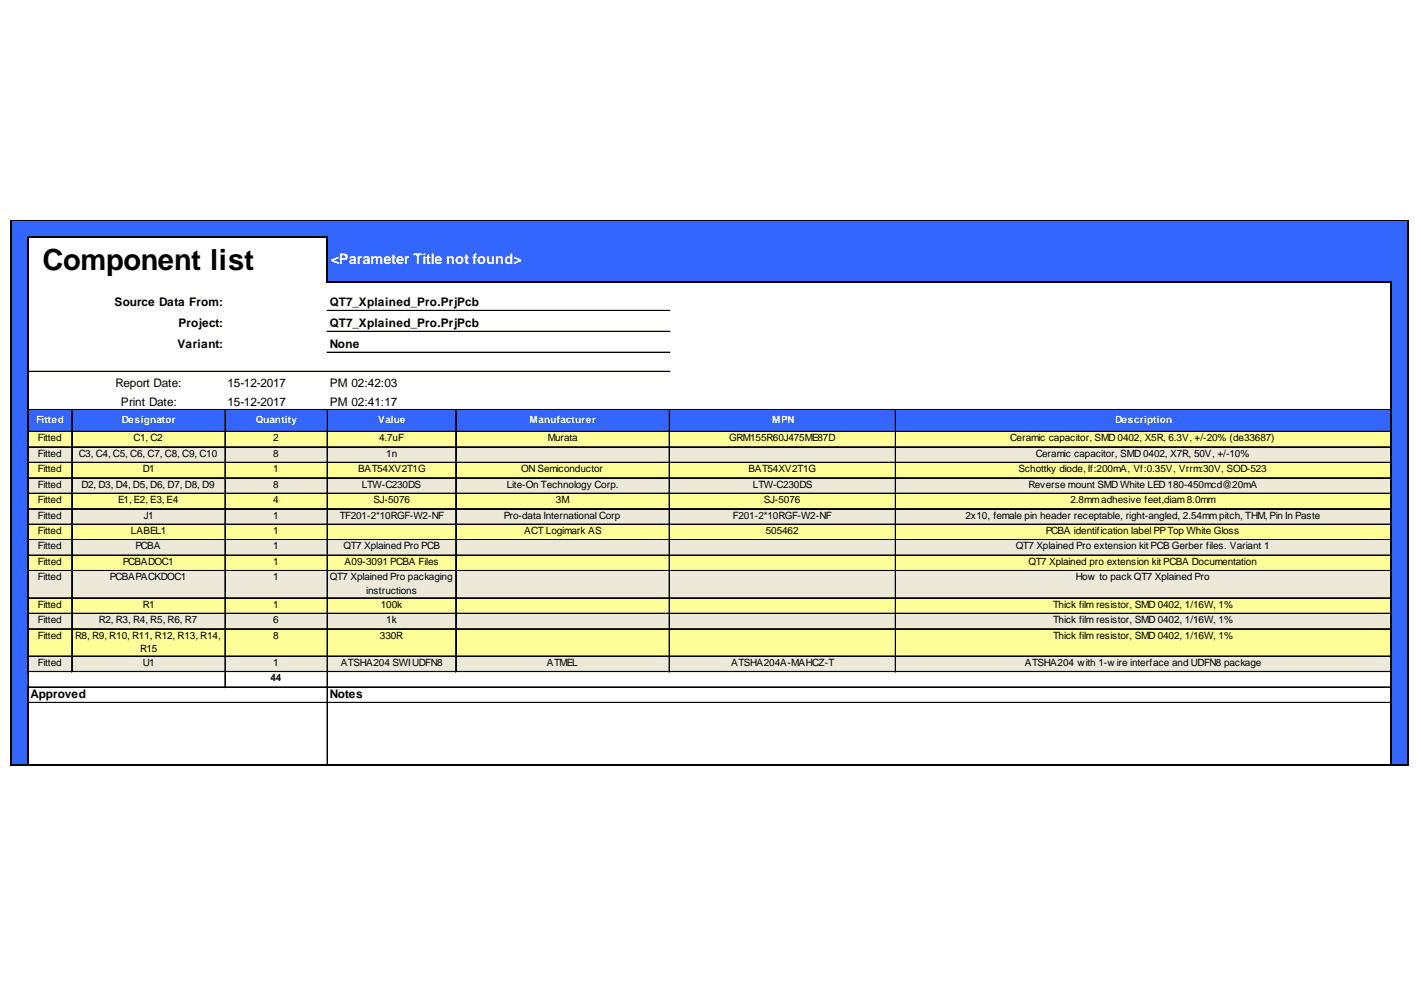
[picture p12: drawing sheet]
<svg xmlns="http://www.w3.org/2000/svg" width="297mm" height="210mm" viewBox="0 0 297 210" stroke-linecap="round" stroke-linejoin="round" font-family="sans-serif">
<defs><g id="words">
<text font-size="6.1" x="8.9" y="56.5">Component list</text>
<text font-size="3" fill="#fff" x="69.1" y="55.3">&lt;Parameter Title not found&gt;</text>
<g font-size="2.5">
<text x="23.9" y="64.1">Source Data From:</text>
<text x="68.9" y="64.1">QT7_Xplained_Pro.PrjPcb</text>
<text x="37.3" y="68.4">Project:</text>
<text x="68.9" y="68.4">QT7_Xplained_Pro.PrjPcb</text>
<text x="37.1" y="72.8">Variant:</text>
<text x="68.9" y="72.8">None</text>
<text x="24.1" y="80.8">Report Date:</text>
<text x="47.6" y="80.8">15-12-2017</text>
<text x="68.9" y="80.8">PM 02:42:03</text>
<text x="25.3" y="84.8">Print Date:</text>
<text x="47.6" y="84.8">15-12-2017</text>
<text x="68.9" y="84.8">PM 02:41:17</text>
<text x="6.4" y="146">Approved</text>
<text x="68.9" y="146">Notes</text>
</g>
<g font-size="2.1" fill="#fff">
<text x="7.5" y="88.4">Fitted</text>
<text x="25.5" y="88.4">Designator</text>
<text x="53.5" y="88.4">Quantity</text>
<text x="79" y="88.4">Value</text>
<text x="110.7" y="88.4">Manufacturer</text>
<text x="161.4" y="88.4">MPN</text>
<text x="233.1" y="88.4">Description</text>
</g>
<g font-size="2.1">
<text x="7.9" y="92.3">Fitted</text>
<text x="7.9" y="95.5">Fitted</text>
<text x="16.5" y="95.5">C3, C4, C5, C6, C7, C8, C9, C10</text>
<text x="27.9" y="92.3">C1, C2</text>
<text x="57.1" y="92.3">2</text>
<text x="57.1" y="95.5">8</text>
<text x="79.2" y="92.3">4.7uF</text>
<text x="80.8" y="95.5">1n</text>
<text x="114.5" y="92.3">Murata</text>
<text x="152.4" y="92.3">GRM155R60J475ME87D</text>
<text x="211.2" y="92.3">Ceramic capacitor, SMD 0402, X5R, 6.3V, +/-20% (de33687)</text>
<text x="216.5" y="95.5">Ceramic capacitor, SMD 0402, X7R, 50V, +/-10%</text>
<text x="7.9" y="98.7">Fitted</text>
<text x="7.9" y="101.9">Fitted</text>
<text x="17.1" y="101.9">D2, D3, D4, D5, D6, D7, D8, D9</text>
<text x="29.8" y="98.7">D1</text>
<text x="57.1" y="98.7">1</text>
<text x="57.1" y="101.9">8</text>
<text x="74.8" y="98.7">BAT54XV2T1G</text>
<text x="75.6" y="101.9">LTW-C230DS</text>
<text x="105.9" y="101.9">Lite-On Technology Corp.</text>
<text x="109" y="98.7">ON Semiconductor</text>
<text x="156.4" y="98.7">BAT54XV2T1G</text>
<text x="157.4" y="101.9">LTW-C230DS</text>
<text x="212.9" y="98.7">Schottky diode, If:200mA, Vf:0.35V, Vrrm:30V, SOD-523</text>
<text x="215" y="101.9">Reverse mount SMD White LED 180-450mcd@20mA</text>
<text x="7.9" y="105.2">Fitted</text>
<text x="24.7" y="105.2">E1, E2, E3, E4</text>
<text x="57.1" y="105.2">4</text>
<text x="78.1" y="105.2">SJ-5076</text>
<text x="116.2" y="105.2">3M</text>
<text x="159.7" y="105.2">SJ-5076</text>
<text x="223.8" y="105.2">2.8mmadhesive feet,diam8.0mm</text>
<text x="7.9" y="108.4">Fitted</text>
<text x="7.9" y="111.6">Fitted</text>
<text x="27.4" y="111.6">LABEL1</text>
<text x="30" y="108.4">J1</text>
<text x="57.1" y="108.4">1</text>
<text x="57.1" y="111.6">1</text>
<text x="71" y="108.4">TF201-2*10RGF-W2-NF</text>
<text x="105.4" y="108.4">Pro-data International Corp</text>
<text x="109.5" y="111.6">ACT Logimark AS</text>
<text x="153.2" y="108.4">F201-2*10RGF-W2-NF</text>
<text x="160.1" y="111.6">505462</text>
<text x="201.8" y="108.4">2x10, female pin header receptable, right-angled, 2.54mmpitch, THM, Pin In Paste</text>
<text x="218.6" y="111.6">PCBA identification label PPTop White Gloss</text>
<text x="7.9" y="114.9">Fitted</text>
<text x="7.9" y="118.1">Fitted</text>
<text x="25.7" y="118.1">PCBADOC1</text>
<text x="28.3" y="114.9">PCBA</text>
<text x="57.1" y="114.9">1</text>
<text x="57.1" y="118.1">1</text>
<text x="71.8" y="114.9">QT7 Xplained Pro PCB</text>
<text x="72" y="118.1">A09-3091 PCBA Files</text>
<text x="212.3" y="114.9">QT7 Xplained Pro extension kit PCB Gerber files. Variant 1</text>
<text x="215" y="118.1">QT7 Xplained pro extension kit PCBA Documentation</text>
<text x="7.9" y="121.3">Fitted</text>
<text x="23" y="121.3">PCBAPACKDOC1</text>
<text x="57.1" y="121.3">1</text>
<text x="68.9" y="121.3">QT7 Xplained Pro packaging</text>
<text x="76.6" y="124.2">instructions</text>
<text x="224.9" y="121.3">How to pack QT7 Xplained Pro</text>
<text x="7.9" y="127">Fitted</text>
<text x="7.9" y="130.3">Fitted</text>
<text x="20.7" y="130.3">R2, R3, R4, R5, R6, R7</text>
<text x="29.8" y="127">R1</text>
<text x="57.1" y="127">1</text>
<text x="57.1" y="130.3">6</text>
<text x="79.6" y="127">100k</text>
<text x="80.8" y="130.3">1k</text>
<text x="220.1" y="127">Thick film resistor, SMD 0402, 1/16W, 1%</text>
<text x="220.1" y="130.3">Thick film resistor, SMD 0402, 1/16W, 1%</text>
<text x="7.9" y="133.5">Fitted</text>
<text x="15.7" y="133.5">R8, R9, R10, R11, R12, R13, R14,</text>
<text x="29.3" y="136.4">R15</text>
<text x="57.1" y="133.5">8</text>
<text x="79.4" y="133.5">330R</text>
<text x="220.1" y="133.5">Thick film resistor, SMD 0402, 1/16W, 1%</text>
<text x="7.9" y="139.2">Fitted</text>
<text x="29.8" y="139.2">U1</text>
<text x="56.5" y="142.5">44</text>
<text x="57.1" y="139.2">1</text>
<text x="71.2" y="139.2">ATSHA204 SWIUDFN8</text>
<text x="114.3" y="139.2">ATMEL</text>
<text x="152.8" y="139.2">ATSHA204A-MAHCZ-T</text>
<text x="214.2" y="139.2">ATSHA204 with 1-w ire interface and UDFN8 package</text>
</g>
</g></defs>
<g fill="#36f">
<path d="M2.3 46.2h292.2v3.5h-292.2z"/>
<path d="M2.3 49.5h3.7v9.7h-3.7z"/>
</g>
<path d="M5.8 49.5h62.8v9.7h-62.8z" fill="#fff"/>
<g fill="#36f">
<path d="M68.4 49.5h226.1v9.7h-226.1z"/>
<path d="M2.3 59h3.7v14.8h-3.7z"/>
</g>
<g fill="#fff">
<path d="M5.8 59h41.4v14.8h-41.4z"/>
<path d="M68.4 59h222.5v14.8h-222.5z"/>
</g>
<g fill="#36f">
<path d="M290.7 59h3.8v14.8h-3.8z"/>
<path d="M2.3 73.6h3.7v12.2h-3.7z"/>
</g>
<path d="M5.8 73.6h285.1v12.2h-285.1z" fill="#fff"/>
<g fill="#36f">
<path d="M290.7 73.6h3.8v12.2h-3.8z"/>
<path d="M2.3 85.6h292.2v4.8h-292.2z"/>
<path d="M2.3 90.2h3.7v3.4h-3.7z"/>
</g>
<path d="M5.8 90.2h285.1v3.4h-285.1z" fill="#ff9"/>
<g fill="#36f">
<path d="M290.7 90.2h3.8v3.4h-3.8z"/>
<path d="M2.3 93.4h3.7v3.4h-3.7z"/>
</g>
<path d="M5.8 93.4h285.1v3.4h-285.1z" fill="#ece9d8"/>
<g fill="#36f">
<path d="M290.7 93.4h3.8v3.4h-3.8z"/>
<path d="M2.3 96.6h3.7v3.5h-3.7z"/>
</g>
<path d="M5.8 96.6h285.1v3.5h-285.1z" fill="#ff9"/>
<g fill="#36f">
<path d="M290.7 96.6h3.8v3.5h-3.8z"/>
<path d="M2.3 99.9h3.7v3.4h-3.7z"/>
</g>
<path d="M5.8 99.9h285.1v3.4h-285.1z" fill="#ece9d8"/>
<g fill="#36f">
<path d="M290.7 99.9h3.8v3.4h-3.8z"/>
<path d="M2.3 103.1h3.7v3.4h-3.7z"/>
</g>
<path d="M5.8 103.1h285.1v3.4h-285.1z" fill="#ff9"/>
<g fill="#36f">
<path d="M290.7 103.1h3.8v3.4h-3.8z"/>
<path d="M2.3 106.3h3.7v3.5h-3.7z"/>
</g>
<path d="M5.8 106.3h285.1v3.5h-285.1z" fill="#ece9d8"/>
<g fill="#36f">
<path d="M290.7 106.3h3.8v3.5h-3.8z"/>
<path d="M2.3 109.6h3.7v3.4h-3.7z"/>
</g>
<path d="M5.8 109.6h285.1v3.4h-285.1z" fill="#ff9"/>
<g fill="#36f">
<path d="M290.7 109.6h3.8v3.4h-3.8z"/>
<path d="M2.3 112.8h3.7v3.4h-3.7z"/>
</g>
<path d="M5.8 112.8h285.1v3.4h-285.1z" fill="#ece9d8"/>
<g fill="#36f">
<path d="M290.7 112.8h3.8v3.4h-3.8z"/>
<path d="M2.3 116h3.7v3.5h-3.7z"/>
</g>
<path d="M5.8 116h285.1v3.5h-285.1z" fill="#ff9"/>
<g fill="#36f">
<path d="M290.7 116h3.8v3.5h-3.8z"/>
<path d="M2.3 119.3h3.7v5.9h-3.7z"/>
</g>
<path d="M5.8 119.3h285.1v5.9h-285.1z" fill="#ece9d8"/>
<g fill="#36f">
<path d="M290.7 119.3h3.8v5.9h-3.8z"/>
<path d="M2.3 125h3.7v3.4h-3.7z"/>
</g>
<path d="M5.8 125h285.1v3.4h-285.1z" fill="#ff9"/>
<g fill="#36f">
<path d="M290.7 125h3.8v3.4h-3.8z"/>
<path d="M2.3 128.2h3.7v3.4h-3.7z"/>
</g>
<path d="M5.8 128.2h285.1v3.4h-285.1z" fill="#ece9d8"/>
<g fill="#36f">
<path d="M290.7 128.2h3.8v3.4h-3.8z"/>
<path d="M2.3 131.4h3.7v5.9h-3.7z"/>
</g>
<path d="M5.8 131.4h285.1v5.9h-285.1z" fill="#ff9"/>
<g fill="#36f">
<path d="M290.7 131.4h3.8v5.9h-3.8z"/>
<path d="M2.3 137.1h3.7v3.5h-3.7z"/>
</g>
<path d="M5.8 137.1h285.1v3.5h-285.1z" fill="#ece9d8"/>
<g fill="#36f">
<path d="M290.7 137.1h3.8v3.5h-3.8z"/>
<path d="M2.3 140.4h3.7v19.7h-3.7z"/>
<path d="M290.7 140.4h3.8v19.7h-3.8z"/>
</g>
<path d="M5.8 49.3v91.3M6 49.5h62.6M68.4 49.7v9.5M68.6 59h222.3M290.7 59.2v81.4M294.3 46.2v113.9M2.4 160h292.1M5.8 143.6v16.5M290.7 143.6v16.5" fill="none" stroke="#000" stroke-width=".38"/>
<g fill="none" stroke="#000" stroke-width=".21">
<path d="M6 77.6h134.1M6 77.7h134.1M68.4 64.9h71.7M68.4 65h71.7M68.4 69.3h71.7M68.4 73.6h71.7M68.4 73.7h71.7M6 93.4h9M6 93.5h9M6 96.6h9M6 96.7h9M6 99.9h9"/>
<path d="M6 100h9M6 85.6h284.5M6 85.7h284.5M6 90.2h284.5M6 90.3h284.5M15 85.8v54.8M15.1 85.8v54.8M15.2 93.4h31.8M15.2 93.5h31.8M15.2 96.6h31.8M15.2 96.7h31.8M15.2 99.9h31.8"/>
<path d="M15.2 100h31.8M47 85.8v58M47.1 85.8v58M47.2 93.4h21.2M47.2 93.5h21.2M47.2 96.6h21.2M47.2 96.7h21.2M47.2 99.9h21.2M47.2 100h21.2M68.4 85.8v74M68.5 85.8v74M68.6 93.4h26.6"/>
<path d="M68.6 93.5h26.6M68.6 96.6h26.6M68.6 96.7h26.6M68.6 99.9h26.6M68.6 100h26.6M95.2 85.8v54.8M95.3 85.8v54.8M95.4 93.4h44.5M95.4 93.5h44.5M95.4 96.6h44.5M95.4 96.7h44.5M95.4 99.9h44.5"/>
<path d="M95.4 100h44.5M139.9 85.8v54.8M140 85.8v54.8M140.1 93.4h47M140.1 93.5h47M140.1 96.6h47M140.1 96.7h47M140.1 99.9h47M140.1 100h47M187.1 85.8v54.8M187.2 85.8v54.8M187.3 93.4h103.2"/>
<path d="M187.3 93.5h103.2M187.3 96.6h103.2M187.3 96.7h103.2M187.3 99.9h103.2M187.3 100h103.2M6 103.1h9M6 103.2h9M6 106.3h9M6 106.4h9M6 109.6h9M6 109.7h9M6 112.8h9"/>
<path d="M6 112.9h9M6 116h9M6 116.1h9M6 119.3h9M6 119.4h9M15.2 103.1h31.8M15.2 103.2h31.8M15.2 106.3h31.8M15.2 106.4h31.8M15.2 109.6h31.8M15.2 109.7h31.8M15.2 112.8h31.8"/>
<path d="M15.2 112.9h31.8M15.2 116h31.8M15.2 116.1h31.8M15.2 119.3h31.8M15.2 119.4h31.8M47.2 103.1h21.2M47.2 103.2h21.2M47.2 106.3h21.2M47.2 106.4h21.2M47.2 109.6h21.2M47.2 109.7h21.2M47.2 112.8h21.2"/>
<path d="M47.2 112.9h21.2M47.2 116h21.2M47.2 116.1h21.2M47.2 119.3h21.2M47.2 119.4h21.2M68.6 103.1h26.6M68.6 103.2h26.6M68.6 106.3h26.6M68.6 106.4h26.6M68.6 109.6h26.6M68.6 109.7h26.6M68.6 112.8h26.6"/>
<path d="M68.6 112.9h26.6M68.6 116h26.6M68.6 116.1h26.6M68.6 119.3h26.6M68.6 119.4h26.6M95.4 103.1h44.5M95.4 103.2h44.5M95.4 106.3h44.5M95.4 106.4h44.5M95.4 109.6h44.5M95.4 109.7h44.5M95.4 112.8h44.5"/>
<path d="M95.4 112.9h44.5M95.4 116h44.5M95.4 116.1h44.5M95.4 119.3h44.5M95.4 119.4h44.5M140.1 103.1h47M140.1 103.2h47M140.1 106.3h47M140.1 106.4h47M140.1 109.6h47M140.1 109.7h47M140.1 112.8h47"/>
<path d="M140.1 112.9h47M140.1 116h47M140.1 116.1h47M140.1 119.3h47M140.1 119.4h47M187.3 103.1h103.2M187.3 103.2h103.2M187.3 106.3h103.2M187.3 106.4h103.2M187.3 109.6h103.2M187.3 109.7h103.2M187.3 112.8h103.2"/>
<path d="M187.3 112.9h103.2M187.3 116h103.2M187.3 116.1h103.2M187.3 119.3h103.2M187.3 119.4h103.2M6 125h9M6 125.1h9M6 128.2h9M6 128.3h9M6 131.4h9M6 131.5h9M6 137.1h9"/>
<path d="M6 137.2h9M15.2 125h31.8M15.2 125.1h31.8M15.2 128.2h31.8M15.2 128.3h31.8M15.2 131.4h31.8M15.2 131.5h31.8M15.2 137.1h31.8M15.2 137.2h31.8M47.2 125h21.2M47.2 125.1h21.2M47.2 128.2h21.2"/>
<path d="M47.2 128.3h21.2M47.2 131.4h21.2M47.2 131.5h21.2M47.2 137.1h21.2M47.2 137.2h21.2M68.6 125h26.6M68.6 125.1h26.6M68.6 128.2h26.6M68.6 128.3h26.6M68.6 131.4h26.6M68.6 131.5h26.6M68.6 137.1h26.6"/>
<path d="M68.6 137.2h26.6M95.4 125h44.5M95.4 125.1h44.5M95.4 128.2h44.5M95.4 128.3h44.5M95.4 131.4h44.5M95.4 131.5h44.5M95.4 137.1h44.5M95.4 137.2h44.5M140.1 125h47M140.1 125.1h47M140.1 128.2h47"/>
<path d="M140.1 128.3h47M140.1 131.4h47M140.1 131.5h47M140.1 137.1h47M140.1 137.2h47M187.3 125h103.2M187.3 125.1h103.2M187.3 128.2h103.2M187.3 128.3h103.2M187.3 131.4h103.2M187.3 131.5h103.2M187.3 137.1h103.2"/>
<path d="M187.3 137.2h103.2M5.8 140.6v3M5.9 140.6v3M6 140.4h284.5M6 140.5h284.5M6 143.6h284.5M6 143.7h284.5M6 146.8h284.5M6 146.9h284.5M290.7 140.6v3M290.8 140.6v3"/>
</g>
<path d="M2.3 46v114.1M2.4 46.1h292.1" fill="none" stroke="#000" stroke-width=".24"/>
<use href="#words"/>
</svg>
